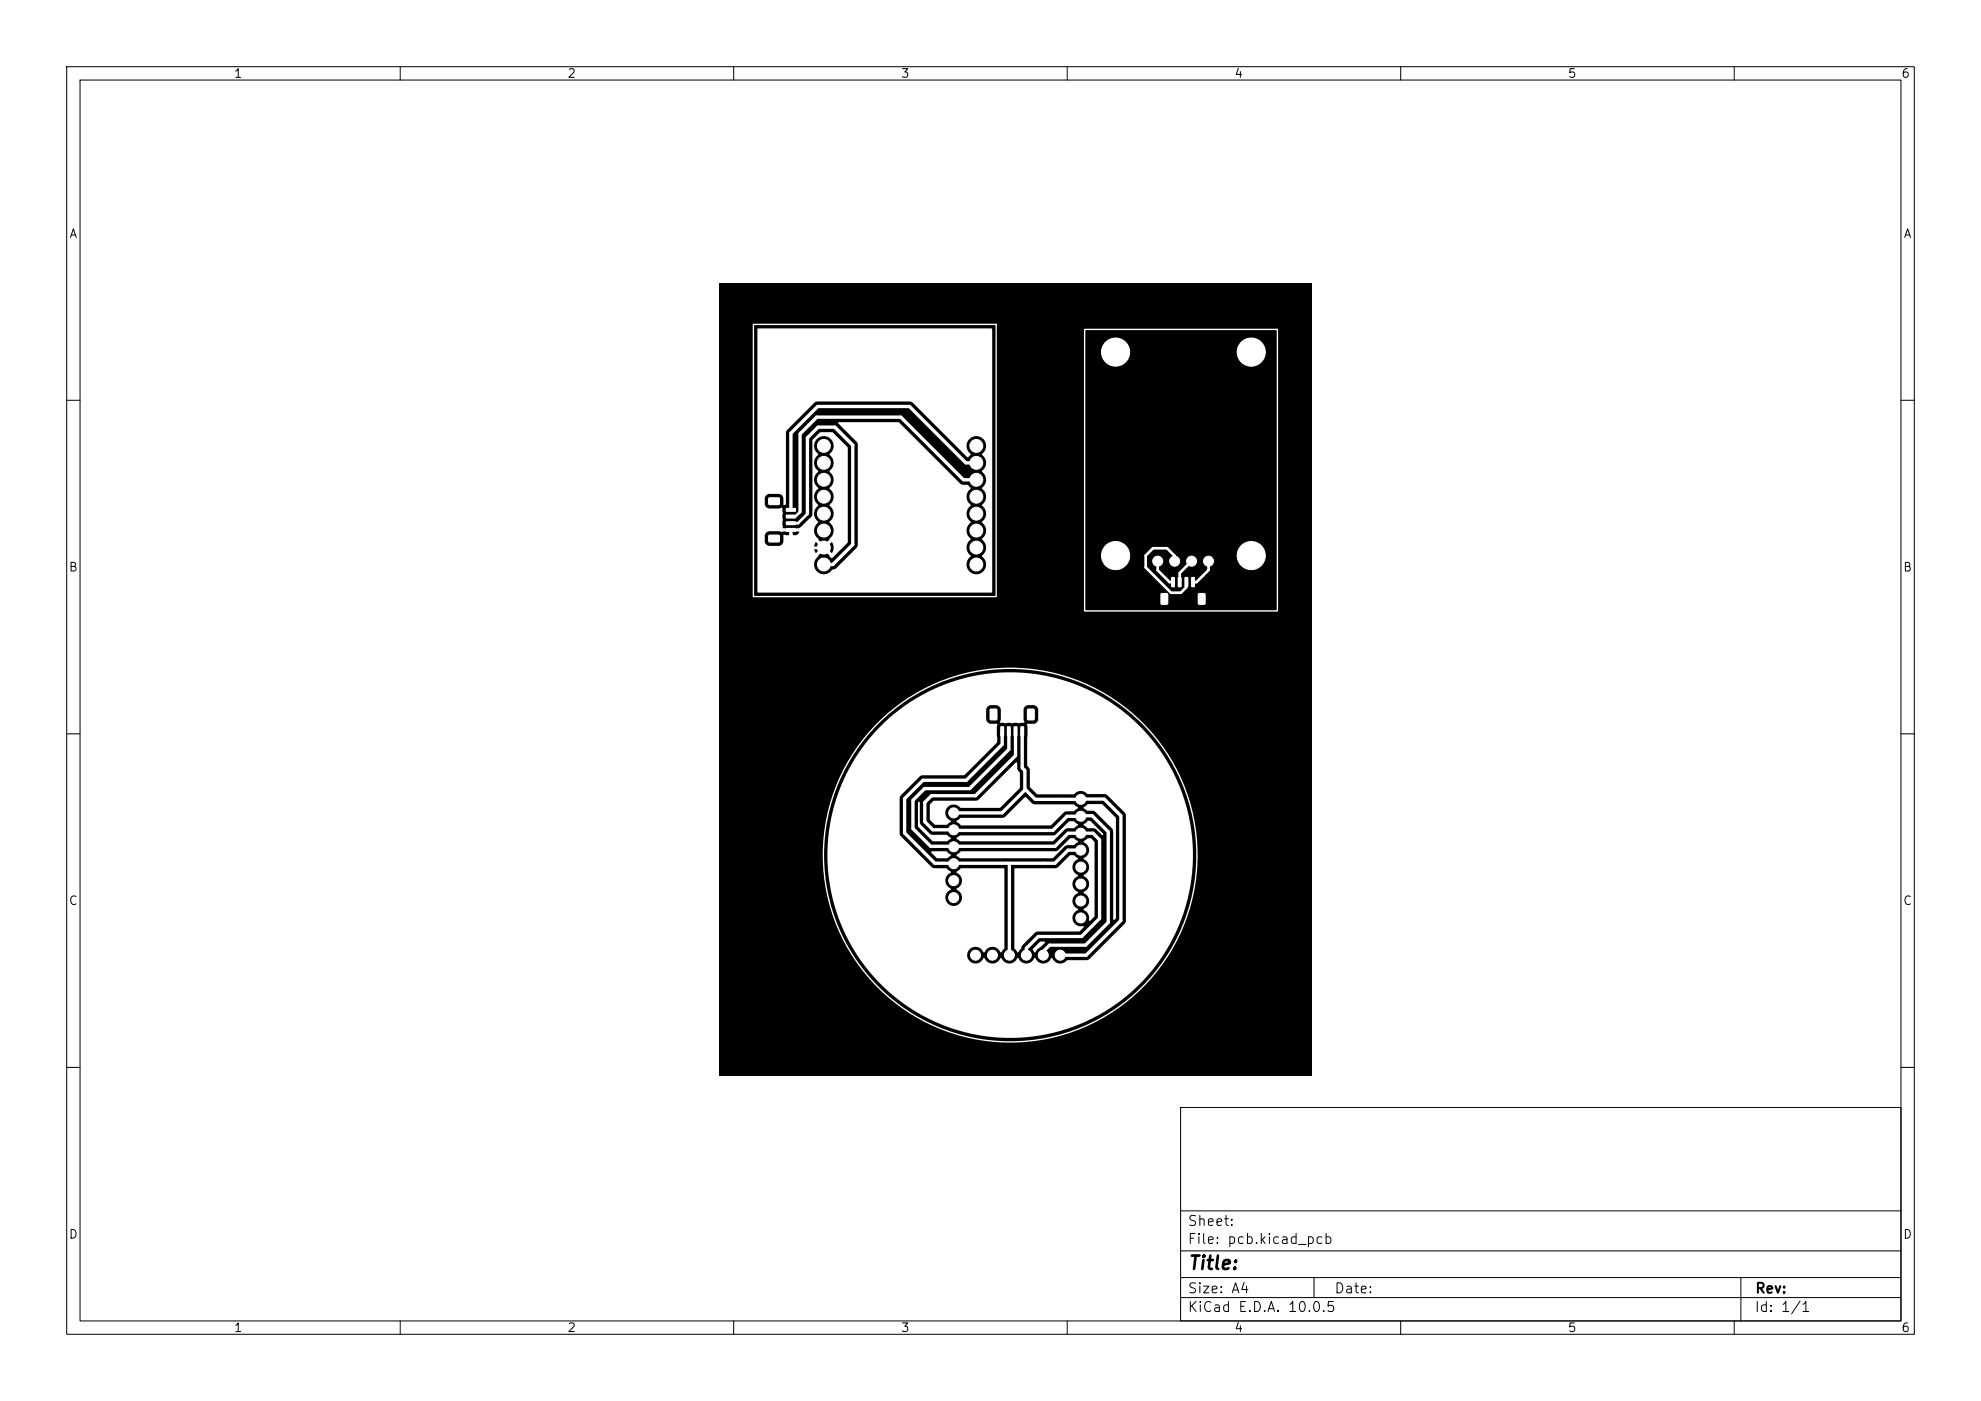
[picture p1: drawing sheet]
<svg xmlns="http://www.w3.org/2000/svg" width="297mm" height="210mm" viewBox="0 0 297 210" stroke-linecap="round" stroke-linejoin="round" font-family="sans-serif">
<defs><g id="words">
<text font-size="2" x="178" y="190.8">Title:</text>
<g font-size="1.5">
<text x="178" y="184.1">Sheet:</text>
<text x="178" y="186.8">File: pcb.kicad_pcb</text>
<text x="178" y="197">KiCad E.D.A. 10.0.5</text>
<text x="178" y="194.2">Size: A4</text>
<text x="200" y="194.2">Date:</text>
<text x="263" y="197">Id: 1/1</text>
<text x="263" y="194.2">Rev:</text>
</g>
<g font-size="1.3">
<text x="35" y="12">1</text>
<text x="85" y="12">2</text>
<text x="135" y="12">3</text>
<text x="185" y="12">4</text>
<text x="235" y="12">5</text>
<text x="285" y="12">6</text>
<text x="10.3" y="36">A</text>
<text x="285.3" y="36">A</text>
<text x="10.2" y="86">B</text>
<text x="285.2" y="86">B</text>
<text x="10.2" y="136">C</text>
<text x="285.2" y="136">C</text>
<text x="10.2" y="186">D</text>
<text x="285.2" y="186">D</text>
<text x="35" y="200">1</text>
<text x="85" y="200">2</text>
<text x="135" y="200">3</text>
<text x="185" y="200">4</text>
<text x="235" y="200">5</text>
<text x="285" y="200">6</text>
</g>
</g></defs>
<g fill="none" stroke="#000" stroke-width=".15">
<path d="M10 10h277v190h-277zM12 12h273v186h-273zM60 10v2M110 10v2M160 10v2M210 10v2M260 10v2M10 60h2M285 60h2M10 110h2M285 110h2M10 160h2"/>
<path d="M177 166h108v32h-108zM285 160h2M60 198v2M110 198v2M160 198v2M177 194.5h108M177 191.5h108M177 187.5h108M177 181.5h108M197 191.5v3M210 198v2M260 198v2"/>
<path d="M261 191.5v6.5"/>
</g>
<path d="M107.9 42.4h88.7v118.9h-88.7z" fill="#000"/>
<g fill="none" stroke="#fff" stroke-width=".2">
<path d="M113 48.6h36.4v40.8h-36.4zM162.6 49.4h28.9v42.2h-28.9z"/>
<circle cx="151.5" cy="128.2" r="28"/>
</g>
<g fill="#fff">
<path d="M115.2 80.2l1.6-.1 .2 .3-.1 .8-.2 .1h-1.4l-.1-.2z"/>
<path d="M115.2 74.6l1.6-.1 .2 .3-.1 .8-.2 .1h-1.4l-.1-.2z"/>
<path d="M117.8 79.2l1.5-.1v.5l-.1 .1h-1.3l-.1-.1z"/>
<path d="M117.8 78.2l1.5-.1v.5l-.1 .1h-1.3l-.1-.1z"/>
<path d="M117.8 77.2l1.5-.1v.5l-.1 .1h-1.3l-.1-.1z"/>
<path d="M117.8 76.2l1.5-.1v.5l-.1 .1h-1.3l-.1-.1z"/>
</g>
<g fill="#fff" stroke="#fff" stroke-width=".15">
<circle cx="146.4" cy="74.5" r=".97"/>
<circle cx="146.4" cy="69.4" r=".97"/>
<circle cx="146.4" cy="71.9" r=".97"/>
<circle cx="146.4" cy="82.1" r=".97"/>
<circle cx="123.5" cy="74.5" r=".97"/>
<circle cx="123.5" cy="71.9" r=".97"/>
<circle cx="123.5" cy="77" r=".97"/>
<circle cx="123.5" cy="79.5" r=".97"/>
<circle cx="123.5" cy="66.8" r=".97"/>
<circle cx="123.5" cy="69.4" r=".97"/>
<circle cx="146.4" cy="79.5" r=".97"/>
<circle cx="123.5" cy="82.1" r=".97"/>
<circle cx="146.4" cy="66.8" r=".97"/>
<circle cx="146.4" cy="77" r=".97"/>
<circle cx="123.5" cy="84.6" r=".97"/>
<circle cx="146.4" cy="84.6" r=".97"/>
<circle cx="167.3" cy="83.3" r="2.11"/>
<circle cx="167.3" cy="52.8" r="2.11"/>
<circle cx="187.6" cy="52.8" r="2.11"/>
<circle cx="187.6" cy="83.3" r="2.11"/>
<circle cx="173.6" cy="84.1" r=".75"/>
<circle cx="176.1" cy="84.1" r=".75"/>
<circle cx="178.6" cy="84.1" r=".75"/>
<circle cx="181.2" cy="84.1" r=".75"/>
</g>
<g fill="#fff">
<path d="M179.6 89l.9-.1 .2 .1 .1 1.4-.2 .3h-.8l-.2-.2z"/>
<path d="M174 89l.9-.1 .2 .1 .1 1.4-.2 .3h-.8l-.2-.2z"/>
<path d="M178.6 86.5h.4l.2 .1v1.3l-.1 .1-.5-.1z"/>
<path d="M177.6 86.5h.4l.2 .1v1.3l-.1 .1-.5-.1z"/>
<path d="M176.6 86.5h.4l.2 .1v1.3l-.1 .1-.5-.1z"/>
<path d="M175.6 86.5h.4l.2 .1v1.3l-.1 .1-.5-.1z"/>
</g>
<g fill="#fff" stroke="#fff" stroke-width=".15">
<circle cx="159" cy="143.2" r=".75"/>
<circle cx="156.4" cy="143.2" r=".75"/>
<circle cx="153.9" cy="143.2" r=".75"/>
<circle cx="151.3" cy="143.2" r=".75"/>
<circle cx="148.8" cy="143.2" r=".75"/>
<circle cx="146.3" cy="143.2" r=".75"/>
<circle cx="162" cy="119.8" r=".75"/>
<circle cx="162" cy="122.4" r=".75"/>
<circle cx="162" cy="124.9" r=".75"/>
<circle cx="162" cy="127.4" r=".75"/>
<circle cx="162" cy="130" r=".75"/>
<circle cx="162" cy="132.5" r=".75"/>
<circle cx="162" cy="135.1" r=".75"/>
<circle cx="162" cy="137.6" r=".75"/>
<circle cx="143" cy="121.8" r=".75"/>
<circle cx="143" cy="124.4" r=".75"/>
<circle cx="143" cy="126.9" r=".75"/>
<circle cx="143" cy="129.5" r=".75"/>
<circle cx="143" cy="132" r=".75"/>
<circle cx="143" cy="134.5" r=".75"/>
</g>
<g fill="#fff">
<path d="M153 108.9h.4h.1l.1 1.4-.1 .1-.5-.1z"/>
<path d="M152 108.9h.4h.1l.1 1.4-.1 .1-.5-.1z"/>
<path d="M151 108.9h.4h.1l.1 1.4-.1 .1-.5-.1z"/>
<path d="M150 108.9h.4h.1l.1 1.4-.1 .1-.5-.1z"/>
<path d="M154 106.3l.9-.1 .2 .2 .1 1.4-.2 .2h-.8l-.2-.2z"/>
<path d="M148.4 106.3l.9-.1 .2 .2 .1 1.4-.2 .2h-.8l-.2-.2z"/>
</g>
<path d="M125.2 64l2.7 2.7" fill="none" stroke="#fff" stroke-width=".53"/>
<g fill="none" stroke="#fff" stroke-width=".5">
<path d="M125.2 64h-2.5l-1.6 1.6v11.4M127.9 66.7v14.9l-3 3h-1.4M146.4 71.9h-2l-9.3-9.4h-12.6l-2.5 2.5v11.7M146.4 69.4h-1.6l-8.4-8.5h-13.8l-4 4v11.5M178.6 84.1l-.4 .5M150.3 109.6v2l-5.4 5.4h-6.5l-2.8 2.7v5.2l4.6 4.5h18l1.9-2h1.9M151.3 109.6v2.7l-5.9 5.9h-6.8l-1.7 1.8v4.2l2.6 2.7h18.7l1.9-2h3.8l1 1v11.8l-2.7 2.7h-6.5l-1.8 1.8v1M152.3 109.6v3.7l-6 6h-6.6l-1 1v2.9l1.2 1.2h3.1M153.3 109.6v5.5l.4 .4v2.8l1.5 1.5h6.8M153.7 118.4l-3.5 3.4h-7.2M162.1 119.8h3.5l2.5 2.5v15.7l-5.2 5.2h-3.9M151.3 129.7v13.5"/>
<path d="M162 122.4h-2l-2.1 2.1h-14.8M162.1 122.3h1.7l2.4 2.4v13.6l-3.4 3.4h-5.4l-1 .9v.6"/>
</g>
<path d="M118.6 79.4v.8l2 1.9h2.9M120 76.7l-.7 .7M121.1 77l-1.4 1.4h-1.1M173.6 84.1v1.4l1.7 1.8h.6M176.1 84.1v-.8l-1.1-1.1h-2.1l-1.1 1.1v1.8l3.8 3.8h1.4l.9-.9M178.6 84.1l-1.7 1.8v1.4M181.2 84.1v1.4l-1.8 1.8h-.5" fill="none" stroke="#fff" stroke-width=".4"/>
<path d="M118.6 77.4h.7M146.4 69.4l.1 .1M146.8 71.5l-.4 .4M123.5 82.1h.1M176.1 84.1h.1M177.9 87.3v.7M178.6 84.1h.1M162.1 119.8h-.1M143 124.4l.1 .1M151.1 129.4l.2 .3M162.1 122.3l-.1 .1" fill="none" stroke="#fff" stroke-width=".2"/>
<g fill="#fff">
<path d="M154.9 142.2l1-1h.8l-.7 .8-.5 .4-.3 .3h-.2z"/>
<path d="M152.1 130.2h6.1l.4-.2 1.8-1.8h.6l.6 .4v.2a1.33 1.33 0 0 0-.8 1.2 1.33 1.33 0 0 0 .8 1.2v.1a1.33 1.33 0 0 0-.8 1.3 1.33 1.33 0 0 0 .8 1.2 1.33 1.33 0 0 0-.8 1.3 1.33 1.33 0 0 0 .8 1.2v.1a1.27 1.27 0 0 0-.8 1.5 1.27 1.27 0 0 0 1.5 .9l.2 .1-.1 .1-.6 .6-6.4 .1-.2 .1-1.9 1.9-.2 .5-.4 .5-.2 .1-.4-.7z"/>
<path d="M162.5 126.1l.5-.4 .5-.1 .6 .6v11.1l-.6 .7h-.2a1.57 1.57 0 0 0-.9-1.7 1.38 1.38 0 0 0 .6-2.1l-.6-.4a1.38 1.38 0 0 0 .6-2.1l-.6-.4a1.38 1.38 0 0 0 .6-2.1l-.6-.5a1.38 1.38 0 0 0 .6-2.1l-.5-.4z"/>
<path d="M162.5 121l.6-.5h2.1l2.1 2.1v15l-.3 .3-.1-.1v-13.3l-.2-.3-2.5-2.5-.4-.2h-.8l-.5-.3z"/>
<path d="M143.4 128.1l.7-.5h14.1l.5-.2 1.7-1.7h.6l.6 .5-.6 .5-1.2 .1-2 1.8h-13.8l-.6-.3z"/>
<path d="M139.7 127.6h2.2l.7 .6-.6 .4h-1.5l-.9-.8z"/>
<path d="M143.4 125.6l.6-.4h13.9l.4-.1 2-2h.7l.6 .5-.6 .5-1.2 .1-2 1.9h-13.8l-.6-.4z"/>
<path d="M137.7 120.2h.1l.1 .1v3l.2 .4 1.4 1.4h2.5l.5 .5v.2l-.5 .3h-2.1l-2.2-2.2z"/>
<path d="M162.5 123.6l.6-.5 .3-.1 2 2a.13 .13 0 0 1 0 .1 .13 .13 0 0 1-.2 .1l-1-1-1.1-.1-.6-.4z"/>
<path d="M143.4 123.1l.6-.5h6.5l.2-.2 3-2.9 1.3 1 6 .1 .6 .5-.6 .5-1.4 .1-2.1 2h-13.4l-.7-.5z"/>
<path d="M139.4 120.6l.6-.6h6.3l.3-.1 5.7-5.6h.2v1l.4 .6v2.2l-2.9 3h-6a1.3 1.3 0 0 0-2 0 1.3 1.3 0 0 0 .6 2l-.7 .5h-1.8l-.7-.8z"/>
<path d="M131.7 109.2a27.4 27.4 0 0 1 34.5-4.1 27.4 27.4 0 0 1 10.8 33h-8.2v-16l-.2-.3-2.7-2.7-.3-.1h-2.5a1.38 1.38 0 0 0-2.1 .1h-5.5l-1.1-1.1v-2.6l-.4-.7 .1-5.8-.1-.3 .1-.1h.9a.74 .74 0 0 0 .7-.7v-1.4l-.2-.4-.4-.3h-.9l-.5 .2-.2 .4v2l-.7 .1-2.8-.1-.1-.1 .2-.4-.1-1.5a.75 .75 0 0 0-.6-.6h-1l-.4 .3-.1 .4v1.4l.1 .4 .3 .2 1.2 .1v2.7l-4.9 5h-6.4l-.3 .2-2.2 2.2-.8 .9v5.4l.1 .5 4.7 4.6 .4 .2h1.8l.6 .5 .1 .1a1.33 1.33 0 0 0-.9 1.2 1.33 1.33 0 0 0 .9 1.3 1.38 1.38 0 0 0-.6 2.1 1.28 1.28 0 0 0 2-.2 1.28 1.28 0 0 0-.6-1.9 1.38 1.38 0 0 0 .5-2.1l-.5-.5 .7-.5h6.5v11.9l-.5 .7a1.38 1.38 0 0 0-2.1-.6l-.4 .5-.1 .1a1.27 1.27 0 0 0-2-.7 1.27 1.27 0 0 0 0 2.1 1.27 1.27 0 0 0 2-.6h.1a1.34 1.34 0 0 0 1.2 .8 1.34 1.34 0 0 0 1.3-.8 1.38 1.38 0 0 0 1.9 .6l.5-.6h.2a1.34 1.34 0 0 0 1.2 .8 1.34 1.34 0 0 0 1.2-.8 1.38 1.38 0 0 0 2 .6l.5-.6h.1a1.33 1.33 0 0 0 2.3 .3h2.9l.4-.1 5.3-5.3 .2-.4h8.2l-.2 .6a27.4 27.4 0 0 1-40.4 12.4 27.4 27.4 0 0 1-4.7-41.9z"/>
<path d="M113.6 49.3l35.1-.1 .1 17.5h-1v-.2a1.48 1.48 0 0 0-2.3-.9 1.48 1.48 0 0 0 0 2.5l-.3 .4h-.2l-8.2-8.2-.2-.1h-14.1l-.4 .1-4.1 4.2-.1 .2-.1 10.9-.2 .1h-.1l-.1-1.1-.2-.4-.4-.2h-1.4l-.5 .2-.2 .3v1.1l.2 .5 .3 .1 2.1-.1 .1 .8-.1 2.3h2.5l1.8-1.7 .2-.4v-11.1l1.1-1.2h2l2.2 2.3v14.2l-2.4 2.4-.3-.3v-.1l-.8-.8 .2-.1 .1-.3 .8 .8a1.45 1.45 0 0 0 0-1.7l-.8 .8-.1-.2-.2-.1 .8-.8v-.1a1.52 1.52 0 0 0 0-2.5 1.59 1.59 0 0 0 0-2.5 1.59 1.59 0 0 0 0-2.6 1.6 1.6 0 0 0 0-2.5 1.6 1.6 0 0 0 0-2.6 1.49 1.49 0 0 0 .5-1.9 1.49 1.49 0 0 0-2-.7 1.49 1.49 0 0 0-.7 1.9l.5 .7a1.59 1.59 0 0 0 0 2.5 1.59 1.59 0 0 0 0 2.6 1.6 1.6 0 0 0 0 2.5 1.6 1.6 0 0 0 0 2.5l-.1 .2a1.45 1.45 0 0 0-.5 1.3h-4.8l-.1 .1-.4-.2h-1.6l-.3 .2-.2 .3v1.1l.2 .5 .3 .1h1.7l.3-.1 .2-.3 .1-1.2 .1-.1 .7 .1v-.5h.5v.5h.7l.2-.2 .1-.3h2.3l.2 .6 1.2 1.4-.3 .1-.1 .2-.8-.8v.1a1.46 1.46 0 0 0 0 1.6l.8-.8 .1 .2 .3 .2-.8 .8v.1a1.5 1.5 0 0 0-.2 2.3 1.5 1.5 0 0 0 2.3-.3l.5-.2 3.1-3.1 .2-.4v-15l-.2-.5-2.7-2.7v-.2h9l9.3 9.2 .4 .2h.7l.4 .5a1.6 1.6 0 0 0 0 2.5 1.6 1.6 0 0 0 0 2.5 1.59 1.59 0 0 0 0 2.6 1.6 1.6 0 0 0 0 2.5 1.49 1.49 0 0 0 .2 2.6 1.49 1.49 0 0 0 2.1-1.4 1.75 1.75 0 0 0-.6-1.1 1.59 1.59 0 0 0 0-2.6 1.59 1.59 0 0 0 0-2.5 1.59 1.59 0 0 0 0-2.5 1.59 1.59 0 0 0 0-2.6 1.6 1.6 0 0 0 0-2.5 1.6 1.6 0 0 0 0-2.6l.1-.1a1.45 1.45 0 0 0 .5-1.3h1l-.1 22.1h-35.1z"/>
</g>
<use href="#words"/>
</svg>
